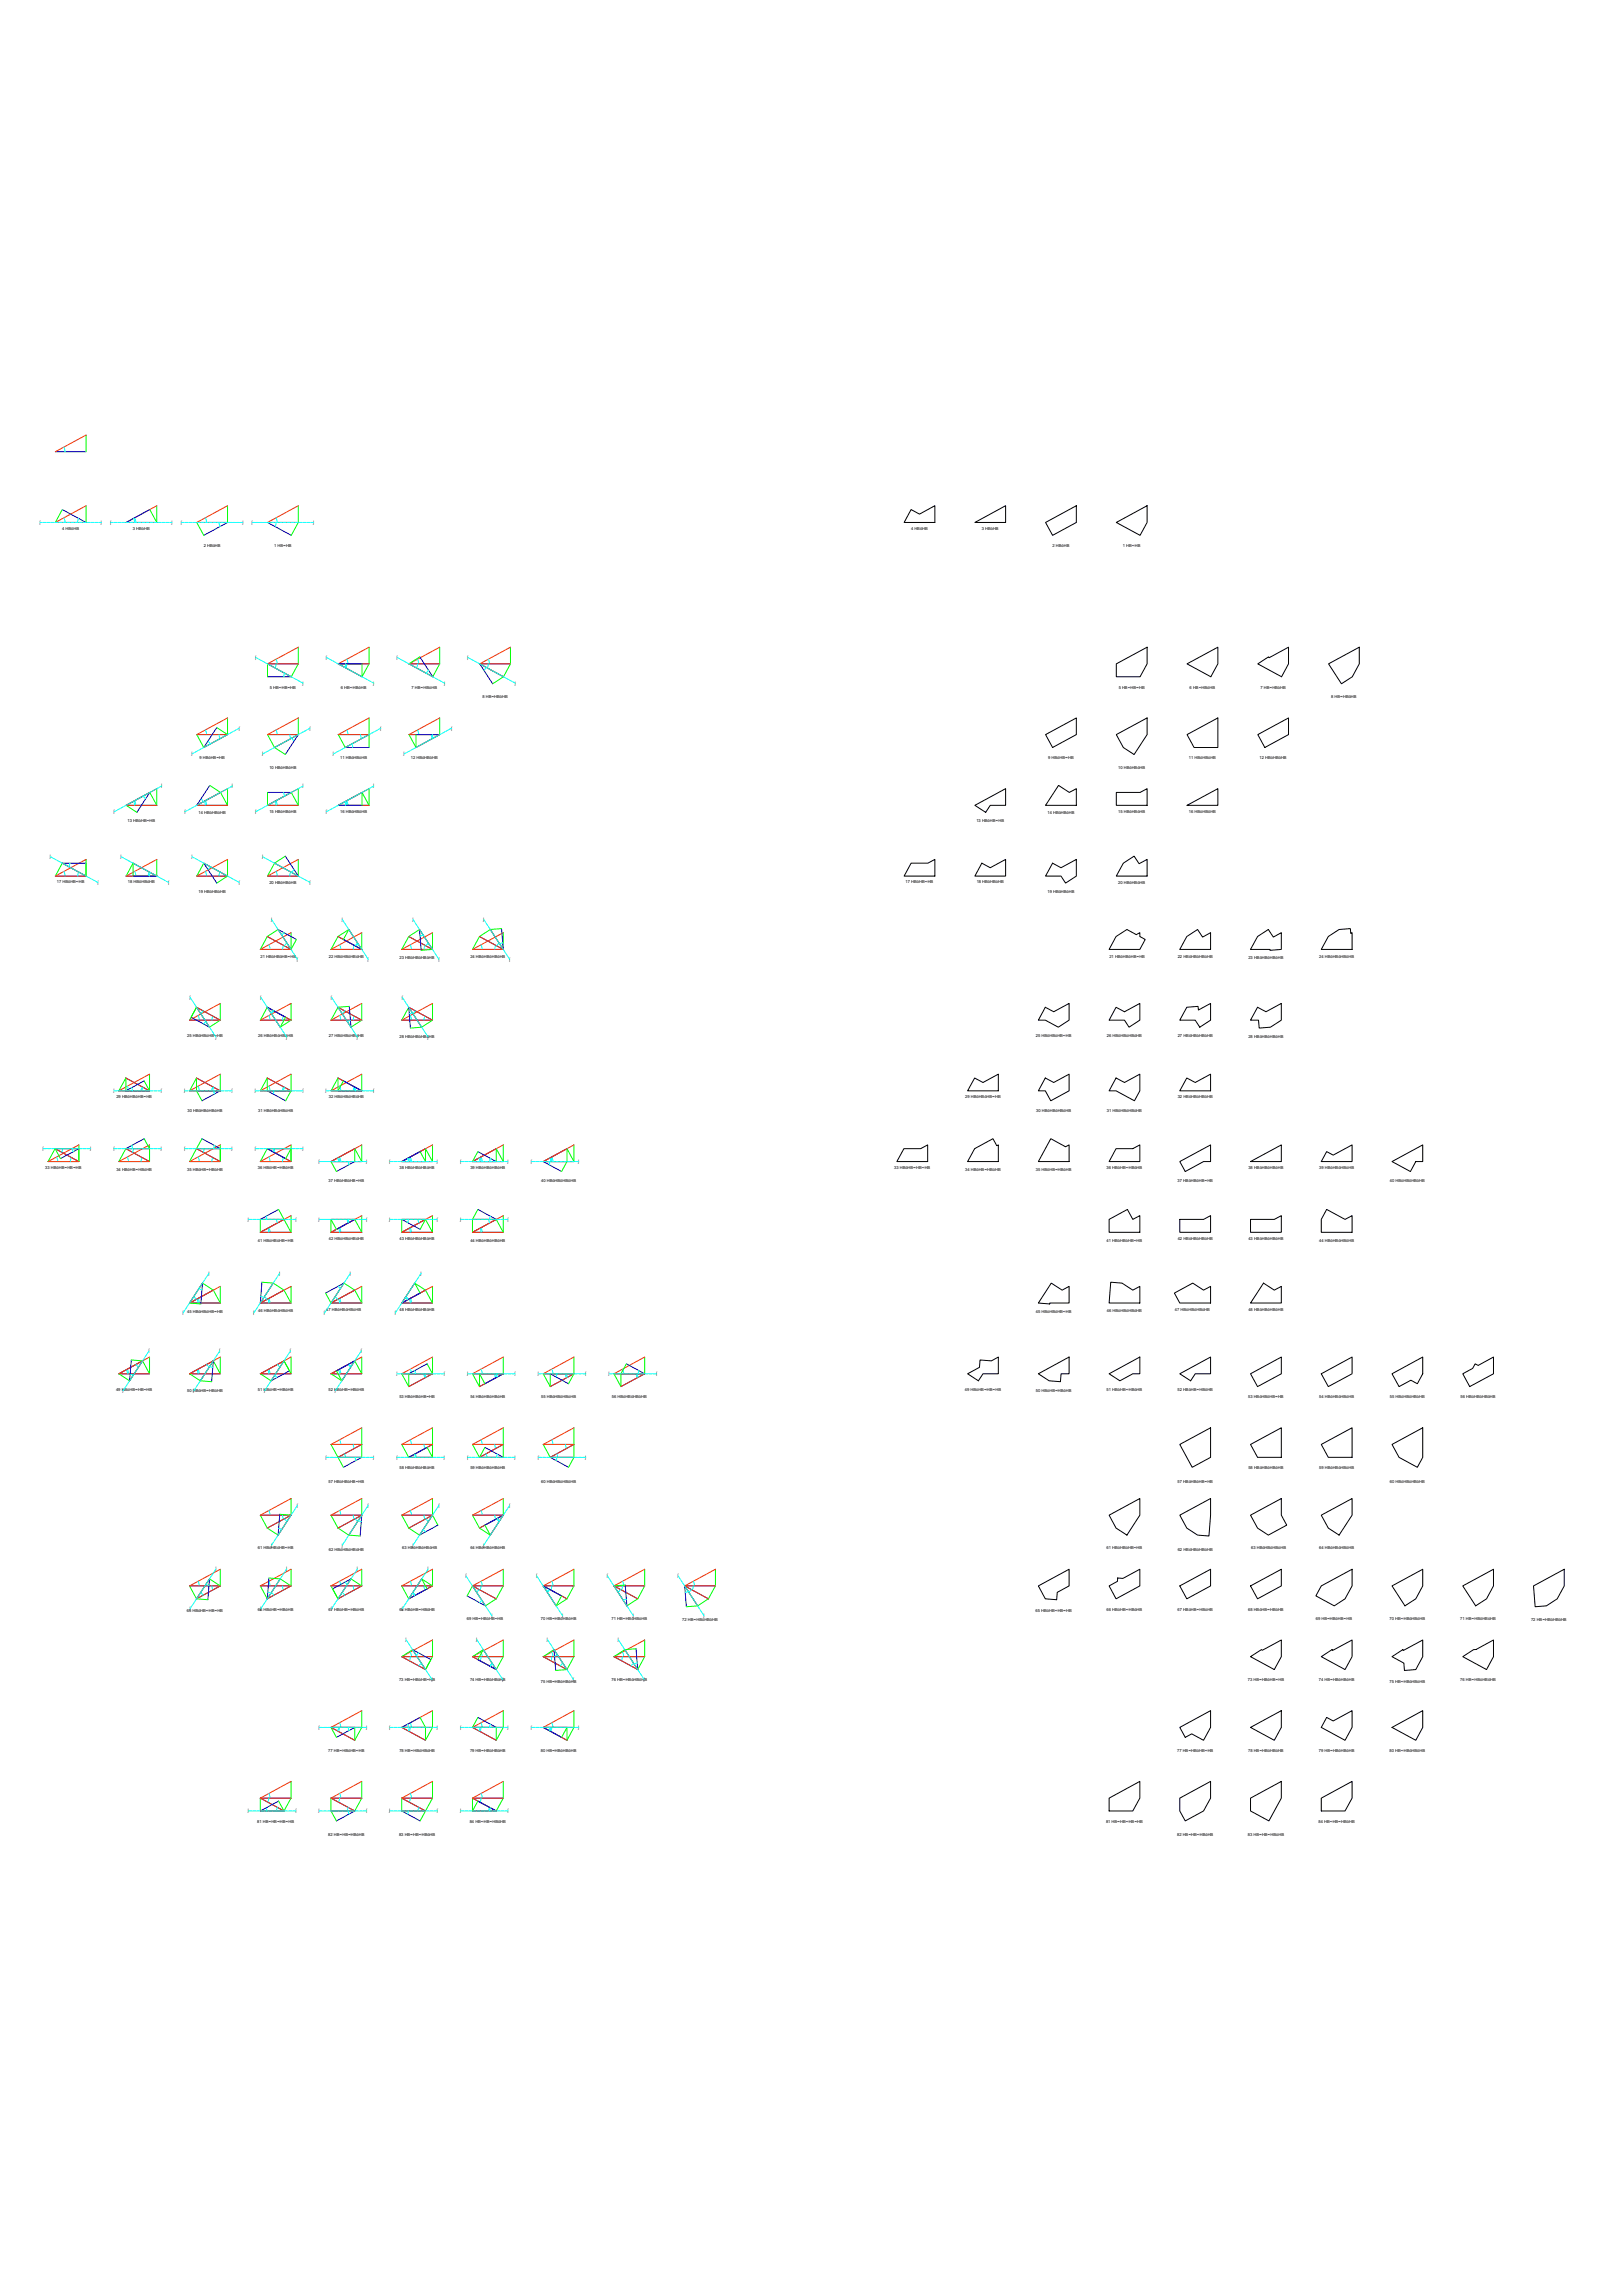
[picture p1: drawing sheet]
<svg xmlns="http://www.w3.org/2000/svg" width="841mm" height="1189mm" viewBox="0 0 841 1189" stroke-linecap="round" stroke-linejoin="round" font-family="sans-serif">
<defs><g id="words">
<g font-size="2.1">
<text x="20" y="271">⌠</text>
<text x="32" y="275">4 HBöHB</text>
<text x="52" y="271">⌡</text>
<text x="57" y="271">⌠</text>
<text x="69" y="275">3 HBòHB</text>
<text x="89" y="271">⌡</text>
<text x="93" y="271">⌠</text>
<text x="125" y="271">⌡</text>
<text x="130" y="271">⌠</text>
<text x="162" y="271">⌡</text>
<text x="472" y="275">4 HBöHB</text>
<text x="509" y="275">3 HBòHB</text>
<text x="106" y="284">2 HBóHB</text>
<text x="142" y="284">1 HB∞HB</text>
<text x="545" y="284">2 HBóHB</text>
<text x="582" y="284">1 HB∞HB</text>
<text x="132" y="341">⌠</text>
<text x="169" y="341">⌠</text>
<text x="205" y="341">⌠</text>
<text x="242" y="341">⌠</text>
<text x="140" y="357">5 HB∞HB∞HB</text>
<text x="156" y="355">⌡</text>
<text x="177" y="357">6 HB∞HBóHB</text>
<text x="193" y="355">⌡</text>
<text x="213" y="357">7 HB∞HBòHB</text>
<text x="230" y="355">⌡</text>
<text x="266" y="355">⌡</text>
<text x="580" y="357">5 HB∞HB∞HB</text>
<text x="616" y="357">6 HB∞HBóHB</text>
<text x="653" y="357">7 HB∞HBòHB</text>
<text x="250" y="362">8 HB∞HBöHB</text>
<text x="690" y="362">8 HB∞HBöHB</text>
<text x="123" y="378">⌠</text>
<text x="160" y="378">⌠</text>
<text x="197" y="378">⌠</text>
<text x="233" y="378">⌠</text>
<text x="99" y="391">⌡</text>
<text x="103" y="394">9 HBóHB∞HB</text>
<text x="135" y="391">⌡</text>
<text x="172" y="391">⌡</text>
<text x="176" y="394">11 HBóHBòHB</text>
<text x="209" y="391">⌡</text>
<text x="213" y="394">12 HBóHBöHB</text>
<text x="543" y="394">9 HBóHB∞HB</text>
<text x="616" y="394">11 HBóHBòHB</text>
<text x="653" y="394">12 HBóHBöHB</text>
<text x="140" y="398">10 HBóHBóHB</text>
<text x="579" y="398">10 HBóHBóHB</text>
<text x="83" y="408">⌡</text>
<text x="120" y="408">⌡</text>
<text x="156" y="408">⌡</text>
<text x="193" y="408">⌡</text>
<text x="59" y="421">⌠</text>
<text x="95" y="421">⌠</text>
<text x="103" y="422">14 HBòHBóHB</text>
<text x="132" y="421">⌠</text>
<text x="140" y="421">15 HBòHBòHB</text>
<text x="169" y="421">⌠</text>
<text x="176" y="421">16 HBòHBöHB</text>
<text x="543" y="422">14 HBòHBóHB</text>
<text x="579" y="421">15 HBòHBòHB</text>
<text x="616" y="421">16 HBòHBöHB</text>
<text x="66" y="426">13 HBòHB∞HB</text>
<text x="506" y="426">13 HBòHB∞HB</text>
<text x="25" y="445">⌡</text>
<text x="62" y="445">⌡</text>
<text x="99" y="445">⌡</text>
<text x="135" y="445">⌡</text>
<text x="29" y="458">17 HBöHB∞HB</text>
<text x="50" y="458">⌠</text>
<text x="66" y="458">18 HBöHBóHB</text>
<text x="87" y="458">⌠</text>
<text x="123" y="458">⌠</text>
<text x="140" y="458">20 HBöHBöHB</text>
<text x="160" y="458">⌠</text>
<text x="469" y="458">17 HBöHB∞HB</text>
<text x="506" y="458">18 HBöHBóHB</text>
<text x="579" y="458">20 HBöHBöHB</text>
<text x="103" y="463">19 HBöHBòHB</text>
<text x="543" y="463">19 HBöHBòHB</text>
<text x="140" y="477">⌡</text>
<text x="177" y="477">⌡</text>
<text x="213" y="477">⌡</text>
<text x="250" y="477">⌡</text>
<text x="135" y="496">21 HBöHBöHB∞HB</text>
<text x="154" y="498">⌠</text>
<text x="170" y="496">22 HBöHBöHBóHB</text>
<text x="190" y="498">⌠</text>
<text x="207" y="497">23 HBöHBöHBòHB</text>
<text x="227" y="498">⌠</text>
<text x="244" y="497">24 HBöHBöHBöHB</text>
<text x="263" y="498">⌠</text>
<text x="575" y="496">21 HBöHBöHB∞HB</text>
<text x="610" y="496">22 HBöHBöHBóHB</text>
<text x="647" y="497">23 HBöHBöHBòHB</text>
<text x="684" y="497">24 HBöHBöHBöHB</text>
<text x="98" y="518">⌠</text>
<text x="135" y="518">⌠</text>
<text x="171" y="518">⌠</text>
<text x="208" y="518">⌠</text>
<text x="97" y="537">25 HBöHBòHB∞HB</text>
<text x="111" y="538">⌡</text>
<text x="134" y="537">26 HBöHBòHBóHB</text>
<text x="148" y="538">⌡</text>
<text x="170" y="537">27 HBöHBòHBòHB</text>
<text x="185" y="538">⌡</text>
<text x="207" y="538">28 HBöHBòHBöHB</text>
<text x="221" y="538">⌡</text>
<text x="537" y="537">25 HBöHBòHB∞HB</text>
<text x="574" y="537">26 HBöHBòHBóHB</text>
<text x="610" y="537">27 HBöHBòHBòHB</text>
<text x="647" y="538">28 HBöHBòHBöHB</text>
<text x="58" y="566">⌡</text>
<text x="60" y="569">29 HBöHBóHB∞HB</text>
<text x="83" y="566">⌠</text>
<text x="95" y="566">⌡</text>
<text x="120" y="566">⌠</text>
<text x="132" y="566">⌡</text>
<text x="156" y="566">⌠</text>
<text x="168" y="566">⌡</text>
<text x="170" y="569">32 HBöHBóHBöHB</text>
<text x="193" y="566">⌠</text>
<text x="500" y="569">29 HBöHBóHB∞HB</text>
<text x="610" y="569">32 HBöHBóHBöHB</text>
<text x="97" y="576">30 HBöHBóHBóHB</text>
<text x="134" y="576">31 HBöHBóHBòHB</text>
<text x="537" y="576">30 HBöHBóHBóHB</text>
<text x="574" y="576">31 HBöHBóHBòHB</text>
<text x="22" y="596">⌠</text>
<text x="46" y="596">⌡</text>
<text x="58" y="596">⌠</text>
<text x="83" y="596">⌡</text>
<text x="95" y="596">⌠</text>
<text x="120" y="596">⌡</text>
<text x="132" y="596">⌠</text>
<text x="156" y="596">⌡</text>
<text x="23" y="606">33 HBöHB∞HB∞HB</text>
<text x="134" y="606">36 HBöHB∞HBöHB</text>
<text x="165" y="603">⌠</text>
<text x="189" y="603">⌡</text>
<text x="201" y="603">⌠</text>
<text x="207" y="606">38 HBòHBöHBóHB</text>
<text x="226" y="603">⌡</text>
<text x="238" y="603">⌠</text>
<text x="244" y="606">39 HBòHBöHBòHB</text>
<text x="263" y="603">⌡</text>
<text x="275" y="603">⌠</text>
<text x="299" y="603">⌡</text>
<text x="463" y="606">33 HBöHB∞HB∞HB</text>
<text x="573" y="606">36 HBöHB∞HBöHB</text>
<text x="647" y="606">38 HBòHBöHBóHB</text>
<text x="684" y="606">39 HBòHBöHBòHB</text>
<text x="60" y="607">34 HBöHB∞HBóHB</text>
<text x="97" y="607">35 HBöHB∞HBòHB</text>
<text x="500" y="607">34 HBöHB∞HBóHB</text>
<text x="537" y="607">35 HBöHB∞HBòHB</text>
<text x="170" y="613">37 HBòHBöHB∞HB</text>
<text x="280" y="613">40 HBòHBöHBöHB</text>
<text x="610" y="613">37 HBòHBöHB∞HB</text>
<text x="720" y="613">40 HBòHBöHBöHB</text>
<text x="128" y="633">⌡</text>
<text x="153" y="633">⌠</text>
<text x="165" y="633">⌡</text>
<text x="189" y="633">⌠</text>
<text x="201" y="633">⌡</text>
<text x="226" y="633">⌠</text>
<text x="238" y="633">⌡</text>
<text x="263" y="633">⌠</text>
<text x="134" y="644">41 HBòHBòHB∞HB</text>
<text x="170" y="642">42 HBòHBòHBóHB</text>
<text x="207" y="642">43 HBòHBòHBòHB</text>
<text x="244" y="644">44 HBòHBòHBöHB</text>
<text x="573" y="644">41 HBòHBòHB∞HB</text>
<text x="610" y="642">42 HBòHBòHBóHB</text>
<text x="647" y="642">43 HBòHBòHBòHB</text>
<text x="684" y="644">44 HBòHBòHBöHB</text>
<text x="108" y="661">⌡</text>
<text x="144" y="661">⌡</text>
<text x="181" y="661">⌡</text>
<text x="218" y="661">⌡</text>
<text x="94" y="681">⌠</text>
<text x="97" y="680">45 HBòHBóHB∞HB</text>
<text x="131" y="681">⌠</text>
<text x="134" y="680">46 HBòHBóHBóHB</text>
<text x="168" y="681">⌠</text>
<text x="169" y="680">47 HBòHBóHBòHB</text>
<text x="204" y="681">⌠</text>
<text x="207" y="680">48 HBòHBóHBöHB</text>
<text x="537" y="680">45 HBòHBóHB∞HB</text>
<text x="574" y="680">46 HBòHBóHBóHB</text>
<text x="609" y="680">47 HBòHBóHBòHB</text>
<text x="647" y="680">48 HBòHBóHBöHB</text>
<text x="77" y="701">⌠</text>
<text x="113" y="701">⌠</text>
<text x="150" y="701">⌠</text>
<text x="187" y="701">⌠</text>
<text x="205" y="713">⌡</text>
<text x="230" y="713">⌠</text>
<text x="242" y="713">⌡</text>
<text x="266" y="713">⌠</text>
<text x="278" y="713">⌡</text>
<text x="303" y="713">⌠</text>
<text x="315" y="713">⌡</text>
<text x="340" y="713">⌠</text>
<text x="60" y="721">49 HBòHB∞HB∞HB</text>
<text x="63" y="721">⌡</text>
<text x="97" y="721">50 HBòHB∞HBóHB</text>
<text x="100" y="721">⌡</text>
<text x="134" y="721">51 HBòHB∞HBòHB</text>
<text x="136" y="721">⌡</text>
<text x="170" y="721">52 HBòHB∞HBöHB</text>
<text x="173" y="721">⌡</text>
<text x="207" y="725">53 HBóHBöHB∞HB</text>
<text x="244" y="725">54 HBóHBöHBóHB</text>
<text x="280" y="725">55 HBóHBöHBòHB</text>
<text x="317" y="725">56 HBóHBöHBöHB</text>
<text x="500" y="721">49 HBòHB∞HB∞HB</text>
<text x="537" y="721">50 HBòHB∞HBóHB</text>
<text x="573" y="721">51 HBòHB∞HBòHB</text>
<text x="610" y="721">52 HBòHB∞HBöHB</text>
<text x="647" y="725">53 HBóHBöHB∞HB</text>
<text x="684" y="725">54 HBóHBöHBóHB</text>
<text x="720" y="725">55 HBóHBöHBòHB</text>
<text x="757" y="725">56 HBóHBöHBöHB</text>
<text x="168" y="756">⌠</text>
<text x="193" y="756">⌡</text>
<text x="205" y="756">⌠</text>
<text x="207" y="761">58 HBóHBòHBóHB</text>
<text x="230" y="756">⌡</text>
<text x="242" y="756">⌠</text>
<text x="244" y="761">59 HBóHBòHBòHB</text>
<text x="266" y="756">⌡</text>
<text x="278" y="756">⌠</text>
<text x="303" y="756">⌡</text>
<text x="647" y="761">58 HBóHBòHBóHB</text>
<text x="684" y="761">59 HBóHBòHBòHB</text>
<text x="170" y="768">57 HBóHBòHB∞HB</text>
<text x="280" y="768">60 HBóHBòHBöHB</text>
<text x="610" y="768">57 HBóHBòHB∞HB</text>
<text x="720" y="768">60 HBóHBòHBöHB</text>
<text x="154" y="781">⌠</text>
<text x="190" y="781">⌠</text>
<text x="227" y="781">⌠</text>
<text x="263" y="781">⌠</text>
<text x="134" y="803">61 HBóHBóHB∞HB</text>
<text x="140" y="801">⌡</text>
<text x="170" y="804">62 HBóHBóHBóHB</text>
<text x="177" y="801">⌡</text>
<text x="208" y="803">63 HBóHBóHBòHB</text>
<text x="213" y="801">⌡</text>
<text x="244" y="803">64 HBóHBóHBöHB</text>
<text x="250" y="801">⌡</text>
<text x="573" y="803">61 HBóHBóHB∞HB</text>
<text x="610" y="804">62 HBóHBóHBóHB</text>
<text x="648" y="803">63 HBóHBóHBòHB</text>
<text x="684" y="803">64 HBóHBóHBöHB</text>
<text x="111" y="814">⌡</text>
<text x="148" y="814">⌡</text>
<text x="185" y="814">⌡</text>
<text x="221" y="814">⌡</text>
<text x="241" y="817">⌠</text>
<text x="278" y="817">⌠</text>
<text x="314" y="817">⌠</text>
<text x="351" y="817">⌠</text>
<text x="97" y="835">65 HBóHB∞HB∞HB</text>
<text x="98" y="835">⌠</text>
<text x="134" y="835">66 HBóHB∞HBóHB</text>
<text x="135" y="835">⌠</text>
<text x="170" y="835">67 HBóHB∞HBòHB</text>
<text x="171" y="835">⌠</text>
<text x="207" y="835">68 HBóHB∞HBöHB</text>
<text x="208" y="835">⌠</text>
<text x="242" y="840">69 HB∞HBöHB∞HB</text>
<text x="254" y="838">⌡</text>
<text x="280" y="840">70 HB∞HBöHBóHB</text>
<text x="291" y="838">⌡</text>
<text x="317" y="840">71 HB∞HBöHBòHB</text>
<text x="328" y="838">⌡</text>
<text x="364" y="838">⌡</text>
<text x="537" y="835">65 HBóHB∞HB∞HB</text>
<text x="573" y="835">66 HBóHB∞HBóHB</text>
<text x="610" y="835">67 HBóHB∞HBòHB</text>
<text x="647" y="835">68 HBóHB∞HBöHB</text>
<text x="682" y="840">69 HB∞HBöHB∞HB</text>
<text x="720" y="840">70 HB∞HBöHBóHB</text>
<text x="757" y="840">71 HB∞HBöHBòHB</text>
<text x="354" y="840">72 HB∞HBöHBöHB</text>
<text x="793" y="840">72 HB∞HBöHBöHB</text>
<text x="210" y="851">⌡</text>
<text x="246" y="851">⌡</text>
<text x="283" y="851">⌡</text>
<text x="320" y="851">⌡</text>
<text x="207" y="871">73 HB∞HBòHB∞HB</text>
<text x="223" y="871">⌠</text>
<text x="244" y="871">74 HB∞HBòHBóHB</text>
<text x="260" y="871">⌠</text>
<text x="280" y="872">75 HB∞HBòHBòHB</text>
<text x="297" y="871">⌠</text>
<text x="317" y="871">76 HB∞HBòHBöHB</text>
<text x="333" y="871">⌠</text>
<text x="647" y="871">73 HB∞HBòHB∞HB</text>
<text x="683" y="871">74 HB∞HBòHBóHB</text>
<text x="720" y="872">75 HB∞HBòHBòHB</text>
<text x="757" y="871">76 HB∞HBòHBöHB</text>
<text x="165" y="896">⌠</text>
<text x="189" y="896">⌡</text>
<text x="201" y="896">⌠</text>
<text x="226" y="896">⌡</text>
<text x="238" y="896">⌠</text>
<text x="263" y="896">⌡</text>
<text x="275" y="896">⌠</text>
<text x="299" y="896">⌡</text>
<text x="170" y="908">77 HB∞HBóHB∞HB</text>
<text x="207" y="908">78 HB∞HBóHBóHB</text>
<text x="244" y="908">79 HB∞HBóHBòHB</text>
<text x="280" y="908">80 HB∞HBóHBöHB</text>
<text x="610" y="908">77 HB∞HBóHB∞HB</text>
<text x="647" y="908">78 HB∞HBóHBóHB</text>
<text x="683" y="908">79 HB∞HBóHBòHB</text>
<text x="720" y="908">80 HB∞HBóHBöHB</text>
<text x="128" y="939">⌡</text>
<text x="153" y="939">⌠</text>
<text x="165" y="939">⌡</text>
<text x="189" y="939">⌠</text>
<text x="201" y="939">⌡</text>
<text x="226" y="939">⌠</text>
<text x="238" y="939">⌡</text>
<text x="263" y="939">⌠</text>
<text x="133" y="945">81 HB∞HB∞HB∞HB</text>
<text x="243" y="945">84 HB∞HB∞HBöHB</text>
<text x="573" y="945">81 HB∞HB∞HB∞HB</text>
<text x="683" y="945">84 HB∞HB∞HBöHB</text>
<text x="170" y="952">82 HB∞HB∞HBóHB</text>
<text x="207" y="952">83 HB∞HB∞HBòHB</text>
<text x="610" y="952">82 HB∞HB∞HBóHB</text>
<text x="647" y="952">83 HB∞HB∞HBòHB</text>
</g>
</g></defs>
<!-- layer: BASE -->
<g fill="none" stroke="#00f" stroke-width=".52">
<path d="M29 234h16M32 264l13 7h-16M78 264l-13 7h16M102 271h16l-12 6M155 271h-16l12 6M155 344h-16l12 7h-12M191 344h-16l13 7M218 340l6 11-12-7h16M249 344h16M249 344l12 7M249 344l6 10M112 377l-6 10 12-6h-16"/>
<path d="M139 381h16M155 381l-13 6M155 381l-7 10M175 381h16l-12 6h12M212 381h16l-12 6M81 417h-16l13-6-7 10M102 417h16M109 407l-7 10M114 411l-12 6M139 411h12l-12 6h16M188 411l-13 6h16M45 447h-13l13 7h-16"/>
<path d="M69 447l12 7h-16M102 454h16l-12-7 6 11M139 454h16M142 447l13 7M148 444l7 10M135 492h16M138 485l13 7M154 487l-10-5 7 10M172 492h15M175 485l12 7M181 482l6 10M208 492h16"/>
<path d="M212 485l12 7M224 492l-7-10 1 11M245 492h16M248 485l13 7M254 482l7 10M260 481l1 11M99 527l10 5-7-10 12 7h-16M135 529h16l-13-7 7 10M181 522l1 10-7-10 12 7h-15M212 522l12 7h-16M212 522l6 10M212 522l1 11"/>
<path d="M65 559l12 6h-15M102 559l12 6M138 559l13 6h-16M175 559l12 6h-15M75 560l-10 5M98 565h16M114 565l-9 5M138 565l10 5M65 595l12 7h-15M65 595h12M75 590l-10 5M105 590l9 5h-12l12 7h-16"/>
<path d="M151 595h-13l13 7h-16M184 595l-12 7h15M220 595l-12 7h16M248 597l9 5M257 595l-12 7h16M294 595l-13 7M31 600l10-5h-12l12 7h-16M184 602l-10 5M281 602h16M281 602l10 5M144 627l-9 5h12l-12 7h16M172 632h12l-12 7h15"/>
<path d="M218 637l-10-5h12l-12 7h16M245 632h12M248 627l9 5M257 632l-12 7h16M98 675h16M98 675l7-10-1 11M111 669l-13 6M135 675h16M136 665l-1 10M142 665l-7 10M147 669l-12 6M169 670l9-5-6 10"/>
<path d="M172 675h15M184 669l-12 6M208 675h16M215 665l-7 10M220 669l-12 6M68 705l-1 11 7-11-12 7h15M111 705l-13 7h16M111 705l-7 11M111 705l-1 11M150 710l-10 6 7-11-12 7h16M187 712h-15l12-7-7 11M208 712h16l-12 7"/>
<path d="M221 707l-9 5M245 712h16M261 712l-13 7M261 712l-10 5M281 712h16l-12 7M285 712l10 5M318 712h16M325 707l9 5M334 712l-12 7M172 749h15l-12 6h12l-9 5M208 749h16l-12 6h12M245 749h16l-13 6h13l-10-5"/>
<path d="M281 749h16l-12 6M285 755h12M285 755l10 5M135 785h16M145 785l-1 11 7-11M151 785l-13 7M172 785h15M187 785l-12 7M187 785l-6 11M187 785v11M208 785h16M224 785l-12 7"/>
<path d="M224 785l-7 11 10-6M245 785h16M261 785l-13 7M261 785l-7 11M139 818l-1 11M145 818l-7 11M218 818l-6 11 12-7h-16M98 822h16l-12 7 7-11-1 11M135 822h16l-13 7M172 822h15l-12 7 7-11-10 5M245 822h16M245 822l12 7"/>
<path d="M245 822l7 10-10-5M281 822h16M281 822l13 7M281 822l7 10M281 822l10 5M318 822h16M318 822l12 7M324 821l1 11-7-10M355 822h16M355 822l12 7M355 822l6 10M355 822l1 11"/>
<path d="M224 859h-16l12 6-6-10 9 5M250 855l7 10-12-6h16M297 859h-16l13 6-7-10 1 11M324 855l6 10M330 854v11M334 859h-16l12 6M184 895l-10 5M187 895h-15l12 7M208 895h16M208 895l12 7M218 890l-10 5M248 890l9 5"/>
<path d="M261 895h-16l12 7M297 895h-16l13 7M151 932h-16l12 7h-12l9-6M172 939h12M184 939l-10 5M187 932h-15l12 7M224 932h-16l12 7h-12l10 5M245 939h12M248 933l9 6M261 932h-16l12 7"/>
</g>
<!-- layer: PERPENDICULAR -->
<g fill="none" stroke="#0f0" stroke-width=".52">
<path d="M45 225v9M32 264l-3 7M45 262v9M81 262v9l-3-7M102 271l4 6M118 262v9M155 262v9l-4 6M155 335v9l-4 7M191 335v9l-3 7v-7M228 335v9l-4 7M265 335v9l-4 7-6 3M139 344v7"/>
<path d="M218 340l-6 4M118 372v9l-6-4M155 372v9M191 372v15M228 372v9M102 381l4 6M139 381l3 6 6 4M175 381l4 6M212 381l4 6v-6M65 417l6 4M81 409v8l-3-6M109 407l5 4 4 6v-8"/>
<path d="M139 411v6M155 409v8l-4-6M191 409v8l-3-6v6M32 447l-3 7M45 445v9M65 454l4-7v7M81 445v9M106 447l-4 7M118 445v9l-6 4M148 444l-6 3-3 7M155 445v9M144 482l-6 3-3 7"/>
<path d="M151 483v9l3-5M178 487l3-5-6 3-3 7M187 483v9M217 482l-5 3-4 7M224 483v9l-6 1M260 481l-6 1-6 3-3 7M261 483v9M99 527l3-5-4 7M114 520v9l-5 3M138 522l-3 7M151 520v9l-6 3 3-5M181 522h-6l-3 7"/>
<path d="M187 520v9l-5 3M212 522l-4 7M224 520v9l-6 3-5 1M77 557v8l-2-5M114 557v8M151 557v8l-3 5M187 557v8M62 565l3-6v6M98 565l4-6v6l3 5M135 565l3-6v6M178 560l-3 5v-6l-3 6M41 593v9"/>
<path d="M65 595l-3 7M75 590l2 5M77 593v9M105 590l-7 12M114 593v9M138 595l-3 7M151 593v9M151 595l-3 5M187 593v9l-3-7v7M224 593v9l-4-7v7l-2-5M248 597l-3 5M261 593v9l-4-7v7"/>
<path d="M297 593v9l-3-7v7l-3 5M31 600l-2-5-4 7M172 602l2 5M135 632v7M144 627l7 12v-9M174 637l-2-5v7M187 630v9l-3-7M208 632v7M224 630v9l-4-7-2 5M248 627l-3 5v7M261 630v9l-4-7M98 675l6 1"/>
<path d="M105 665l6 4 3 6v-8M136 665h6l5 4 4 6v-8M169 670l3 5M178 665l6 4 3 6v-8M224 667v8l-4-6-5-4 3 5M62 712l5 4M77 703v9l-3-7h-6M98 712l6 4h6M114 703v9l-3-7M135 712l5 4M151 703v9l-4-7 3 5M174 710l3 6-5-4"/>
<path d="M187 703v9l-3-7M208 712l4 7v-7M224 703v9l-3-5M245 712l3 7v-7l3 5M261 703v9M281 712l4 7v-7M297 703v9l-2 5M325 707l-3 5v7l-4-7M334 703v9M187 740v15M224 740v15l-3-5M261 740v15"/>
<path d="M297 740v15l-2 5M172 749l6 11M208 749l4 6M245 749l3 6 3-5M281 749l4 6M151 777v8h-6M187 777v8M224 777v8l3 5M261 777v8M135 785l3 7 6 4M172 785l3 7 6 4h6M208 785l4 7 5 4"/>
<path d="M245 785l3 7 6 4-3-6M114 813v9l-5-4M151 813v9l-6-4h-6M187 813v9l-5-4M224 813v9l-6-4 3 5M261 813v9l-4 7-5 3M297 813v9l-3 7-6 3 3-5M334 813v9l-4 7-5 3M371 813v9l-4 7-6 3-5 1M98 822l4 7h6M135 822l3 7M172 822l3 7-3-6"/>
<path d="M208 822l4 7M245 822l-3 5M324 821l-6 1M214 855l-6 4M224 850v9l-4 6M245 859l5-4-2 5M261 850v9l-4 6M287 855l-6 4M297 850v9l-3 6-6 1M330 854l-6 1-6 4M334 850v9l-4 6M172 895l2 5"/>
<path d="M187 887v8l-3 7v-7M224 887v8l-4 7v-7l-2-5M248 890l-3 5M261 887v8l-4 7v-7M297 887v8l-3 7v-7l-3 5M135 932v7M151 923v9l-4 7-3-6M172 932v7l2 5M187 923v9l-3 7M208 932v7M224 923v9l-6 12M245 932v7l3-6"/>
<path d="M261 923v9l-4 7"/>
</g>
<!-- layer: HYPOTENUSE -->
<g fill="none" stroke="#ff3f00" stroke-width=".52">
<path d="M45 225l-16 9M45 262l-16 9h16M81 262l-16 9h16M118 262l-16 9h16M155 262l-16 9h16M155 335l-16 9M191 335l-16 9M228 335l-16 9M265 335l-16 9M139 344h16M139 344l12 7M175 344h16"/>
<path d="M175 344l13 7M212 344h16M212 344l12 7M249 344h16M249 344l12 7M118 372l-16 9h16l-12 6M155 372l-16 9h16l-13 6M191 372l-16 9h16l-12 6M228 372l-16 9h16l-12 6M81 409l-16 8h16M118 409l-16 8h16M155 409l-16 8h16"/>
<path d="M191 409l-16 8h16M45 445l-16 9h16l-13-7M81 445l-16 9h16l-12-7M118 445l-16 9h16l-12-7M155 445l-16 9h16l-13-7M138 485l13 7M144 482l7 10M151 483l-16 9h16M175 485l12 7M181 482l6 10M187 483l-15 9h15M212 485l12 7"/>
<path d="M217 482l7 10M224 483l-16 9h16M248 485l13 7M254 482l7 10M261 483l-16 9h16M114 520l-16 9h16l-12-7 7 10M151 520l-16 9h16l-13-7 7 10M187 520l-15 9h15l-12-7 7 10M224 520l-16 9h16l-12-7 6 10M77 557l-15 8h15l-12-6M114 557l-16 8h16l-12-6M151 557l-16 8h16l-13-6"/>
<path d="M187 557l-15 8h15l-12-6M41 593l-16 9h16l-12-7h12M77 593l-15 9h15l-12-7h12M114 593l-16 9h16l-12-7h12M151 593l-16 9h16l-13-7h13M187 593l-15 9h15M224 593l-16 9h16M261 593l-16 9h16M297 593l-16 9h16M135 632h12M151 630l-16 9h16M172 632h12"/>
<path d="M187 630l-15 9h15M208 632h12M224 630l-16 9h16M245 632h12M261 630l-16 9h16M98 675h16M105 665l-7 10M114 667l-16 8M135 675h16M142 665l-7 10M151 667l-16 8M172 675h15"/>
<path d="M178 665l-6 10M187 667l-15 8M208 675h16M215 665l-7 10M224 667l-16 8M74 705l-7 11M77 703l-15 9h15M98 712h16M98 712l13-7-7 11M114 703l-16 9M147 705l-7 11M151 703l-16 9h16"/>
<path d="M184 705l-7 11M187 703l-15 9h15M224 703l-16 9h16l-12 7M261 703l-16 9h16l-13 7M297 703l-16 9h16l-12 7M334 703l-16 9h16l-12 7M187 740l-15 9h15l-12 6h12M224 740l-16 9h16l-12 6h12M261 740l-16 9h16l-13 6h13M297 740l-16 9h16l-12 6h12M151 777l-16 8h16M187 777l-15 8h15"/>
<path d="M224 777l-16 8h16M261 777l-16 8h16M151 785l-13 7M151 785l-7 11M187 785l-12 7M187 785l-6 11M224 785l-12 7M224 785l-7 11M261 785l-13 7M261 785l-7 11M114 813l-16 9h16l-12 7 7-11M151 813l-16 9h16l-13 7 7-11"/>
<path d="M187 813l-15 9h15l-12 7 7-11M224 813l-16 9h16l-12 7 6-11M261 813l-16 9M297 813l-16 9M334 813l-16 9M371 813l-16 9M245 822h16M245 822l12 7M245 822l7 10M281 822h16M281 822l13 7M281 822l7 10"/>
<path d="M318 822h16M318 822l12 7M318 822l7 10M355 822h16M355 822l12 7M355 822l6 10M208 859h16M214 855l6 10-12-6M224 850l-16 9M245 859h16M250 855l7 10-12-6M261 850l-16 9"/>
<path d="M281 859h16M287 855l7 10-13-6M297 850l-16 9M318 859h16M324 855l6 10-12-6M334 850l-16 9M172 895h15M172 895l12 7M187 887l-15 8M208 895h16M208 895l12 7M224 887l-16 8"/>
<path d="M245 895h16M245 895l12 7M261 887l-16 8M281 895h16M281 895l13 7M297 887l-16 8M135 932h16M135 932l12 7h-12M151 923l-16 9M172 932h15M172 932l12 7h-12M187 923l-15 9"/>
<path d="M208 932h16M208 932l12 7h-12M224 923l-16 9M245 932h16M245 932l12 7h-12M261 923l-16 9"/>
</g>
<!-- layer: Standard -->
<g fill="none" stroke="#0ff" stroke-width=".52">
<path d="M33 232l1 2M33 268l1 3M70 268v3M106 268l1 3M143 268l1 3M143 342l1 2M180 342v2M216 342l1 2M253 342l1 2M106 378l1 3M143 378l1 3M180 378v3"/>
<path d="M216 378l1 3M70 415v2M106 415l1 2M143 415l1 2M180 415v2M33 452l1 2M70 452v2M106 452l1 2M143 452l1 2M139 490l1 2M176 490l1 2M213 490v2"/>
<path d="M249 490l1 2M103 526v3M139 526l1 3M176 526l1 3M213 526v3M66 563l1 2M103 563v2M139 563l1 2M176 563l1 2M29 600l1 2M66 600l1 2M103 600v2"/>
<path d="M139 600l1 2M176 600l1 2M213 600v2M249 600l1 2M286 600l1 2M139 636l1 3M176 636l1 3M213 636v3M249 636l1 3M103 673v2M139 673l1 2M176 673l1 2"/>
<path d="M213 673v2M66 710l1 2M103 710v2M139 710l1 2M176 710l1 2M213 710v2M249 710l1 2M286 710l1 2M323 710v2M176 746l1 3M213 746v3M249 746l1 3"/>
<path d="M286 746l1 3M139 783l1 2M176 783l1 2M213 783v2M249 783l1 2M103 819v3M139 819l1 3M176 819l1 3M213 819v3M249 819l1 3M286 819l1 3M323 819v3"/>
<path d="M359 819l1 3M213 856v3M249 856l1 3M286 856l1 3M323 856v3M176 893l1 2M213 893v2M249 893l1 2M286 893l1 2M139 929l1 3M176 929l1 3M213 929v3"/>
<path d="M249 929l1 3"/>
</g>
<!-- layer: 0 -->
<g fill="none" stroke="#0ff" stroke-width=".52">
<path d="M21 271h1M22 271h2M24 271h2M27 271h1M29 271h1M31 271h1M33 271h1M35 271h1M37 271h1M39 271h2M41 269l-1 2M41 271h2"/>
<path d="M43 271h2M45 271h2M47 271h2M49 271h2M51 271h2M57 271h2M59 271h2M61 271h2M63 271h2M65 271h2M67 271h2M69 269l1 2"/>
<path d="M69 271h2M71 271h2M74 271h1M76 271h1M78 271h1M80 271h1M82 271h1M84 271h1M86 271h2M88 271h1M94 271h1M96 271h1"/>
<path d="M98 271h1M100 271h1M102 271h2M104 271h2M106 271h2M108 271h2M110 271h2M112 271h2M114 271v2M114 271h2M116 271h2M118 271h2"/>
<path d="M120 271h2M123 271h1M125 271h1M131 271h1M132 271h2M134 271h2M136 271h2M139 271h1M141 271h1M143 271h1M143 271v2M145 271h1"/>
<path d="M147 271h1M149 271h2M151 271h2M153 271h2M155 271h2M157 271h2M159 271h2M161 271h2M132 341h2M134 342h2M136 343h1M138 344h1"/>
<path d="M140 345h1M141 346h2M143 344v2M143 346l2 1M145 348h1M147 348l1 1M148 349l-1 2M149 349l1 1M150 350l2 1M152 351l2 1M154 352l1 1M156 353l1 1"/>
<path d="M169 341h1M171 342h1M173 343h1M174 344h2M176 345h2M178 346h1M179 344v2M180 344l-1 2M180 346l1 1M182 348h1M183 348l2 1M185 349l2 1"/>
<path d="M187 350l2 1M189 351l1 1M191 352l1 1M193 353l1 1M206 341h1M207 342h2M209 343h2M211 344h1M213 345h1M215 346h1M216 344v2M216 346l2 1"/>
<path d="M218 348h2M220 348l2 1M222 349l1 1M222 347l-1 2M224 350l1 1M226 351l1 1M227 352l2 1M229 353l1 1M242 341h2M244 342h2M246 343h1M248 344h1"/>
<path d="M249 345h2M251 346h2M252 346l-1 1M253 344l-1 2M253 346l2 1M255 348h1M257 348l1 1M259 349l1 1M260 350l2 1M262 351l2 1M264 352l1 1M266 353l1 1"/>
<path d="M121 379l-2 1M122 378l-1 1M124 377l-1 1M157 379l-1 1M159 378l-1 1M161 377l-2 1M194 379l-1 1M196 378l-2 1M197 377l-1 1M231 379l-2 1M232 378l-1 1M234 377l-1 1"/>
<path d="M101 390l-2 1M103 389l-2 1M104 388l-1 1M106 387l-1 1M108 384l1 2M108 386l-2 1M110 385l-2 1M112 384l-2 1M113 383l-1 1M114 381v2M115 382l-1 1M117 381l-1 1"/>
<path d="M119 380l-2 1M137 390l-1 1M139 389l-1 1M141 388l-1 1M143 387l-2 1M145 386l-2 1M146 385l-1 1M148 384l-1 1M150 383l-1 1M150 381l1 2M151 383l1 1M152 382l-2 1"/>
<path d="M154 381l-2 1M155 380l-1 1M174 390l-1 1M176 389l-2 1M178 388l-2 1M179 387l-1 1M181 386l-1 1M182 386l1 1M183 385l-1 1M185 384l-2 1M187 383l-2 1M187 381v2"/>
<path d="M189 382l-2 1M190 381l-1 1M192 380l-1 1M211 390l-2 1M212 389l-1 1M214 388l-1 1M216 387l-1 1M218 386l-2 1M220 385l-2 1M222 384l-2 1M223 383l-1 1M223 381l1 2"/>
<path d="M224 381v2M225 382l-1 1M227 381l-1 1M229 380l-2 1M62 419l-1 1M64 418l-1 1M66 417l-2 1M68 416l-2 1M69 415l1 2M69 415l-1 1M71 414l-1 1M73 413l-1 1"/>
<path d="M74 413l2 1M75 412l-2 1M77 411l-2 1M79 410l-2 1M80 409l-1 1M82 408l-1 1M84 407l-1 1M99 419l-2 1M101 418l-2 1M103 417l-2 1M104 414l1 2M104 416l-1 1"/>
<path d="M106 415v2M106 415l-1 1M108 414l-2 1M110 413l-2 1M112 412l-2 1M113 411l-1 1M115 410l-1 1M117 409l-1 1M119 408l-2 1M120 407l-1 1M136 419l-2 1M137 418l-1 1"/>
<path d="M139 417l-1 1M141 416l-1 1M143 415v2M143 415l-2 1M145 414l-2 1M146 413l-1 1M147 411l1 1M148 412l-1 1M150 411l-1 1M152 410l-2 1M154 409l-2 1M155 408l-1 1"/>
<path d="M157 407l-1 1M172 419l-1 1M174 418l-1 1M176 417l-2 1M178 416l-2 1M179 416v1M179 415l1 2M179 415l-1 1M181 414l-1 1M183 413l-1 1M185 412l-2 1M187 411l-2 1"/>
<path d="M189 410l-2 1M190 409l-1 1M192 408l-1 1M194 407l-1 1M60 420l-1 1M97 420l-1 1M134 420l-2 1M170 420l-1 1M26 444l1 1M28 445l1 1M30 446l1 1M31 447l2 1"/>
<path d="M33 448l2 1M35 449l1 1M36 447v2M37 450l1 1M39 451l1 1M40 452l2 1M41 452l-1 2M42 453l2 1M44 454l2 1M46 455l1 1M48 456h1M50 457h1"/>
<path d="M63 444l1 1M64 445l2 1M66 446l2 1M68 447l1 1M70 448l1 1M72 449l1 1M73 450l2 1M75 451l2 1M77 452l2 1M77 452v2M78 452l-1 2M79 453l1 1"/>
<path d="M81 454l1 1M83 455l1 1M84 456h2M86 457h1M99 444l2 1M101 445l2 1M103 446l1 1M105 447l1 1M106 448l2 1M108 449l2 1M109 449l-1 2M110 450l2 1"/>
<path d="M112 451l1 1M114 452l1 1M114 452v2M116 453l1 1M117 454l2 1M119 455l2 1M121 456h1M123 457h1M136 444l1 1M138 445l1 1M140 446l1 1M141 447l2 1"/>
<path d="M143 448l2 1M145 449l1 1M147 450l1 1M149 451l1 1M150 452l2 1M151 452l-1 2M152 453l2 1M152 451l-1 1M154 454l1 1M156 455l1 1M158 456h1M159 457h2"/>
<path d="M141 477l1 1M142 478l1 2M177 477l1 1M179 478l1 2M214 477l1 1M215 478l1 2M251 477l1 1M252 478l1 2M143 480l1 1M144 482l1 1M145 484l1 1M146 485l1 2"/>
<path d="M147 490l-1 2M147 483l-1 2M148 487v1M149 489l1 1M149 489l-2 1M150 491l1 1M151 492l1 2M152 494l1 1M153 496l1 1M180 480l1 1M181 482l1 1M182 484l1 1"/>
<path d="M183 485l1 2M184 490l-1 2M184 487l1 1M186 489l-1 1M186 490l-1-1-1 1M186 491l1 1M188 492v2M189 494l1 1M190 496l1 1M216 480l1 1M218 482v1M219 484l1 1"/>
<path d="M219 485h-1M220 485l1 2M220 490v2M221 487l1 1M223 490l-1-1-1 1M223 491l1 1M224 492l1 2M225 494l1 1M226 496l1 1M253 480l1 1M254 482l1 1M255 484l1 1"/>
<path d="M256 485l1 2M257 490l-1 2M258 487v1M260 490l-1-1-2 1M260 491l1 1M261 489h-2M261 492l1 2M262 494l1 1M263 496l1 1M98 517l1 1M100 519l1 1M135 517l1 1"/>
<path d="M136 519l1 1M172 517l1 1M173 519l1 1M208 517l1 1M210 519l1 1M101 520l1 2M102 522l1 2M104 526l1 1M105 524l-1 1-1-1M105 527l1 2M106 529l1 1M107 529l-1 2"/>
<path d="M108 531v1M109 533l1 1M110 534l1 2M110 527v2M111 536l1 1M137 520l1 2M139 522l1 2M141 526l1 1M142 524l-2 1M142 524l-1 1-1-1M142 527l1 2M143 529l1 1"/>
<path d="M144 531l1 1M145 533l1 1M146 534l1 2M147 527l-1 2M148 536l1 1M174 520l1 2M175 522l1 2M176 524l1 1M177 526l1 1M179 524l-2 1M179 527l1 2M180 529l1 1"/>
<path d="M181 531l1 1M182 529h-2M182 533l1 1M183 534l1 2M184 527l-1 2M184 536l1 1M211 520l1 2M212 522l1 2M214 525h-2M214 526l1 1M215 524l-1 1-1-1M215 527l1 2"/>
<path d="M216 529l1 1M218 531v1M219 533l1 1M220 534l1 2M220 527v2M221 536l1 1M59 565h2M61 565h2M63 565h2M65 565h2M67 565h2M68 564l1 1"/>
<path d="M69 565h2M74 563l-1 2h-1M74 563v2h1M76 565h1M78 565h1M80 565h1M82 565h2M96 565h1M98 565h2M100 565h2M102 565h2M104 565h2"/>
<path d="M106 565h2M110 563v2h-2M111 563l-1 2h2M111 565v2M112 565h2M114 565h2M116 565h2M119 565h1M132 565h2M135 565h1M137 565h1M139 565h1"/>
<path d="M141 565h1M142 565v2M143 565h1M145 565h2M147 563l-1 2M147 563v2h2M149 565h2M151 565h2M153 565h2M155 565h2M169 565h2M171 565h2"/>
<path d="M173 565h2M175 565h2M177 565h2M179 565h2M181 565h2M184 563l-1 2M184 563v2h1M184 564v1M186 565h1M188 565h1M190 565h1M192 565h2"/>
<path d="M22 595h2M25 595h1M27 595h1M29 595h1M31 595h1M32 595v2M33 595h1M35 595h2M37 595h2M37 600l-1 2M37 595l1 2M39 595h2"/>
<path d="M41 595h2M43 595h2M45 595h2M59 595h2M61 595h2M63 595h2M65 595h2M67 595h2M68 594l1 1M69 595v2M69 595h2M72 595h1"/>
<path d="M74 595h1M74 600l-1 2M76 595h1M78 595h1M80 595h1M82 595h2M96 595h1M98 595h2M100 595h2M102 595h2M104 595h2M106 595l-1 2"/>
<path d="M106 595h2M108 595h2M110 595h2M110 600v2M111 594v1M112 595h2M114 595h2M116 595h2M119 595h1M132 595h2M135 595h1M137 595h1"/>
<path d="M139 595h1M141 595h1M142 595v2M143 595h1M145 595h2M147 595h2M147 600l-1 2M149 595h2M151 595h2M153 595h2M155 595h2M175 600l1 2"/>
<path d="M212 600l1 2M249 600v2h2M285 600l1 2M165 602h2M168 602h1M170 602h1M172 602h1M175 600v2h-1M176 602h1M178 602h2M180 602h2M180 602l1 2"/>
<path d="M182 602h2M184 602h2M186 602h2M188 602h2M202 602h2M204 602h2M206 602h2M208 602h2M211 600l1 2M212 600v2h-2M212 602h2M215 602h1"/>
<path d="M217 602h1M219 602h1M221 602h1M223 602h1M225 602h2M239 602h1M241 602h2M243 602h2M245 602h2M248 600l1 2h-2M251 602h2M253 602h2"/>
<path d="M254 600v2M255 602h2M257 602h2M259 602h2M262 602h1M275 602h2M278 602h1M280 602h1M282 602h1M285 600v2h-1M285 602v2M286 602h1"/>
<path d="M288 602h1M290 602h2M292 602h2M294 602h2M296 602h2M298 602h2M129 632h1M131 632h2M133 632h2M135 632h2M137 632h2M138 630v2"/>
<path d="M139 636v3M139 632h2M141 632h2M145 632h-2l1 2M145 632h2M147 632h2M149 632h2M152 632h1M165 632h2M168 632h1M170 632h1M172 632h1"/>
<path d="M174 632h1M175 636l1 3M176 632h1M178 632h2M180 632l1 2M182 632h-2v2M182 632h2M184 632h2M186 632h2M188 632h2M202 632h2M204 632h2"/>
<path d="M206 632h2M208 632h2M210 632h2M212 632l-1 2M212 636l1 3M212 632h2M215 632h1M218 632h-1v2M219 632h1M221 632h1M223 632h1M225 632h2"/>
<path d="M239 632h1M241 632h2M243 632h2M245 632h2M247 632h2M249 636v3M249 632h2M251 632h2M254 630v2M255 632h-2l1 2M255 632h2M257 632h2"/>
<path d="M259 632h2M262 632h1M108 660l-1 1M145 660l-1 1M182 660l-1 1M218 660l-1 1M96 679l-1 1M97 677l-1 2M98 676l-1 1M99 674l-1 1M101 670v2M102 673l-2-1-1 1"/>
<path d="M102 673l1 2M103 669l-1 1M103 668h2M104 667l-1 1M105 665l-1 1M106 663l-1 2M107 662l-1 1M132 679v1M134 677l-1 2M135 676l-1 1M135 672h2M136 674l-1 1"/>
<path d="M138 670l-1 2M138 673l-1-1-1 1M139 673v2M139 669l-1 1M140 667l-1 1M141 665v1M143 663l-1 2M144 662l-1 1M169 679l-1 1M170 677l-1 2M171 676l-1 1M173 674l-1 1"/>
<path d="M175 670l-1 2M175 673l-1-1-1 1M175 667l1 1M175 673l1 2M176 669l-1 1M177 667l-1 1M178 665l-1 1M179 663l-1 2M180 662v1M206 679l-1 1M207 677l-1 2M208 676l-1 1"/>
<path d="M209 674l-1 1M210 672l1 2M210 672l-1 1M210 672l2 1M211 670v2M212 673l1 2M213 669l-1 1M214 667l-1 1M215 665l-1 1M216 663l-1 2M217 662l-1 1M65 719l-1 2"/>
<path d="M65 710l1 2M66 718l-1 1M67 716l-1 1M67 712l2 1M68 714l-1 1M69 712l-1 2M70 711v1M70 707l2 1M72 709l-1 1M73 707l-1 2M74 705l-1 2M75 704l-1 1"/>
<path d="M76 702l-1 1M77 700l-1 2M101 719l-1 2M102 710l1 2M103 718l-1 1M104 716l-1 1M105 714l-1 1M106 712l-1 2M107 711l-1 1M107 707l1 1M108 709l-1 1M109 708l1 1"/>
<path d="M109 707l-1 2M110 705v2M112 704l-1 1M113 702l-1 1M114 700l-1 2M138 719l-1 2M139 710v2M139 718l-1 1M140 716l-1 1M141 714v1M142 713l1 1M143 712l-1 2"/>
<path d="M144 711l-1 1M144 707l1 1M145 709l-1 1M146 707l-1 2M147 705l-1 2M148 704l-1 1M149 702l-1 1M151 700l-1 2M175 719l-1 2M175 710l1 2M176 718l-1 1M177 716l-1 1"/>
<path d="M178 714l-1 1M179 712l-1 2M180 711l-1 1M180 707l2 1M181 707l1 1M181 709v1M183 707l-1 2M184 705l-1 2M185 704l-1 1M186 702l-1 1M187 700l-1 2M206 712h1"/>
<path d="M208 712h2M210 712h2M212 712h2M214 712h2M215 710v2M216 712h2M218 712h2v2M222 712h-2l1 2M222 712h2M224 712h2M226 712h2M228 712h2"/>
<path d="M242 712h2M244 712h2M247 712h1M249 712h1M251 712h1M253 712h1M255 712h1l1 2M257 712h2M257 712v2M257 712l1 2M259 712h2M261 712h2"/>
<path d="M263 712h2M265 712h2M279 712h2M281 712h2M283 712h2M285 712h2M287 712h2M289 712l-1 2M289 712h2M291 712h2M293 712l1 2M295 712h-1v2"/>
<path d="M296 712h1M298 712h1M300 712h1M302 712h2M316 712h1M318 712h1M320 712h2M322 712h2M324 712h2M326 712h2M328 712h2v2M331 710v2"/>
<path d="M332 712h-2l1 2M332 712h2M334 712h2M336 712h2M338 712h2M169 755h2M171 755h2M173 755h2M175 755h2M179 753v2h-2M179 755h2M181 755h2"/>
<path d="M183 749l1 2M184 755h1M184 755v2M186 755h1M188 755h1M190 755h1M192 755h2M206 755h1M208 755h2M210 755h2M212 755h2M215 754v1"/>
<path d="M215 753l1 2h-2M216 755h2M218 755h2M220 749v2M220 755h2M222 755h2M224 755h2M226 755h2M228 755h2M242 755h2M244 755h2M247 755h1"/>
<path d="M249 755h1M252 753v2h-1M253 755h1M255 755h1M256 749l1 2M257 755h2M258 754l-1 1M259 755h2M261 755h2M263 755h2M265 755h2M279 755h2"/>
<path d="M281 755h2M283 755h2M285 755h2M289 755l-1 2M289 753v2h-2M289 755h2M291 755h2M293 749l1 2M294 755h1M296 755h1M298 755h1M300 755h1"/>
<path d="M302 755h2M142 799l-1 2M143 798l-1 1M144 796l-1 1M144 792l2 1M145 794l-1 1M146 792l-1 2M146 785l1 2M147 791l-1 1M147 787l2 1M148 789v1M150 787l-1 2"/>
<path d="M151 785l-1 2M152 784l-1 1M153 782l-1 1M154 780l-1 2M178 799l-1 2M180 798l-1 1M181 796l-1 1M182 794l-1 1M183 792l-1 2M183 785l1 2M184 791l-1 1M184 787l1 1"/>
<path d="M185 789l-1 1M186 788l1 1M186 787l-1 2M187 785l-1 2M188 784v1M190 782l-1 1M191 780l-1 2M215 799l-1 2M216 798l-1 1M217 796l-1 1M218 794v1M219 793l1 1"/>
<path d="M220 792l-1 2M220 785v2M221 791l-1 1M221 787l1 1M222 789l-1 1M223 787l-1 2M224 785l-1 2M225 784l-1 1M226 782l-1 1M227 780l-1 2M252 799l-1 2M253 798l-1 1"/>
<path d="M254 796l-1 1M255 794l-1 1M256 792l-1 2M256 785l1 2M257 791l-1 1M257 787l2 1M258 787l1 1M258 789v1M260 787l-1 2M261 785l-1 2M262 784l-1 1M263 782l-1 1"/>
<path d="M264 780l-1 2M108 818v2M110 817l-1 1M111 815l-1 1M112 813l-1 2M145 818l-1 2M146 817l-1 1M147 815l-1 1M149 813l-1 2M179 820l1 1M182 818l-1 2M183 817l-1 1"/>
<path d="M184 815l-1 1M185 813l-1 2M218 818v2M220 817l-1 1M221 815l-1 1M222 813l-1 2M241 817l1 1M243 819l1 1M278 817l1 1M279 819l1 1M315 817l1 1M316 819l1 1"/>
<path d="M351 817l1 1M353 819l1 1M99 832l-1 2M101 831l-1 1M102 829l-1 1M103 827l-1 1M103 827l1-2 1 2M105 824l-1 1M106 822l-1 1M107 821l1 1M107 820l-1 2M110 822v2"/>
<path d="M136 832l-1 2M137 831l-1 1M138 829l-1 1M139 825l1 1M140 827l-1 1M140 827l1-2 1 2M142 824l-1 1M143 822l-1 1M144 820l-1 2M146 822l1 2M173 832l-1 2M174 831l-1 1"/>
<path d="M175 829l-1 1M176 827l-1 1M177 825l-1 2M177 825l2 2M178 824l-1 1M180 822l-1 1M181 820l-1 2M183 822l1 2M209 832l-1 2M211 831l-1 1M212 829l-1 1M213 827l-1 1"/>
<path d="M213 827l1-2 1 2M214 826l1 1M215 824l-1 1M216 822l-1 1M217 820l-1 2M220 822v2M244 820l1 2M245 822l1 1M247 826l1 1M248 824l-1 1-1-1M248 827l1 2M249 822v2"/>
<path d="M249 829l1 1M250 829l-1 2M251 831v1M252 832l1 2M253 834l1 2M254 836l1 1M280 820l1 2M282 822v1M284 826l1 1M284 824l-1 1M285 824l-1 1-1-1M285 827l1 2"/>
<path d="M286 822l-1 2M286 829l1 1M287 831l1 1M288 832l1 2M289 834l1 2M291 836l1 1M317 820l1 2M318 822l1 1M320 826l1 1M322 824l-2 1-1-1M322 827l1 2M323 822l-1 2"/>
<path d="M323 829l1 1M324 831l1 1M325 829h-2M325 832l1 2M326 834l1 2M327 836l1 1M354 820l1 2M355 822l1 1M357 825h-2M357 826l1 1M358 824l-1 1-1-1M358 827l1 2"/>
<path d="M359 822v2M359 829l1 1M361 831v1M362 832l1 2M363 834l1 2M364 836l1 1M210 850l1 1M212 852l1 1M213 859l-1 2M213 853l1 2M214 855l1 1M215 857l1 1"/>
<path d="M216 859l1 1M217 857l-1 1M247 850l1 1M248 852l1 1M249 859v2M249 853l1 2M251 855v1M252 857l1 1M253 859l1 1M284 850l1 1M285 852l1 1M286 859l-1 2"/>
<path d="M286 853l1 2M287 855l1 1M288 857l1 1M289 858h-2M289 859l1 1M320 850l1 1M322 852v1M323 859l-1 2M323 853l1 2M324 855l1 1M325 857l1 1M326 859l1 1"/>
<path d="M217 863l1-1 1 1M217 860l1 2M220 864v1M221 865l1 2M222 867l1 2M223 869l1 1M254 863l1-1 1 1M254 860l1 2M255 862l-1 2M256 864l1 1M257 865l1 2M258 867l1 2"/>
<path d="M260 869v1M290 863l2-1 1 1M291 860v2M293 864l1 1M294 865l1 2M295 867l1 2M296 869l1 1M327 863l1-1 1 1M327 860l1 2M329 864l1 1M330 862h-1M331 865v2"/>
<path d="M332 867l1 2M333 869l1 1M165 895h2M168 895h1M170 895h1M172 895h1M174 895h1v2M176 895h1M176 895l-1 2M178 895h2M180 895h2M180 895l1 2"/>
<path d="M182 895h2M184 895h2M186 895h2M188 895h2M202 895h2M204 895h2M206 895h2M208 895h2M210 895h2v2M211 894l1 1M212 895h2M213 895l-1 2"/>
<path d="M215 895h1M217 895h1M219 895h1M221 895h1M223 895h1M225 895h2M239 895h1M241 895h2M243 895h2M245 895h2M247 895h2l-1 2M251 895h-2v2"/>
<path d="M251 895h2M253 895h2M254 894v1M255 895h2M257 895h2M259 895h2M262 895h1M275 895h2M278 895h1M280 895h1M282 895h1M284 895h1v2"/>
<path d="M285 895v2M286 895h1M286 895l-1 2M288 895h1M290 895h2M292 895h2M294 895h2M296 895h2M298 895h2M129 939h1M131 939h2M133 939h2"/>
<path d="M135 939h2M137 939h2M138 937v2M139 939h2M139 932v2M141 939h2M144 937l-1 2h2M145 939h2M147 939h2M149 939h2M152 939h1M165 939h2"/>
<path d="M168 939h1M170 939h1M172 939h1M174 939h1M176 939h1M176 932l-1 2M178 939h2M180 937v2h2M180 939l1 1M182 939h2M184 939h2M186 939h2"/>
<path d="M188 939h2M202 939h2M204 939h2M206 939h2M208 939h2M210 939h2M212 939l-1 1M212 939h2M213 932l-1 2M215 939h1M217 937v2h1M219 939h1"/>
<path d="M221 939h1M223 939h1M225 939h2M239 939h1M241 939h2M243 939h2M245 939h2M247 939h2M249 939h2M249 932v2M251 939h2M254 937l-1 2h2"/>
<path d="M254 937v2M255 939h2M257 939h2M259 939h2M262 939h1"/>
</g>
<g fill="none" stroke="#000" stroke-width=".52">
<path d="M472 264l4 2 8-4v9h-15zM505 271l16-9v9zM542 271l16-9v9l-13 6zM578 271l16-9v9l-3 6zM578 344l16-9v9l-3 7h-13zM615 344l16-9v9l-4 7zM652 344l5-4 1 1 10-6v9l-4 7zM688 344l16-9v9l-3 7-6 3zM542 381l16-9v9l-13 6zM578 381l16-9v9l-6 10-6-4zM615 381l16-9v15h-12zM652 381l16-9v9l-13 6z"/>
<path d="M505 417l16-8v8h-8l-2 4zM549 407l5 4 4-2v8h-16zM578 411h13l3-2v8h-16zM615 417l16-8v8zM472 447h9l3-2v9h-15zM509 447l4 3 8-5v9h-16zM545 447l5 3 8-5v9l-6 4-2-4h-8zM582 447l6-3 2 4 4-3v9h-16zM578 485l6-3 5 2 2-1v2l2 2-2 5h-16zM615 485l6-3 2 4 4-3v9h-16zM652 485l5-3 3 4 4-3v9l-6 1v-1h-10zM688 485l6-3 6-1v3l1-1v9h-16z"/>
<path d="M542 522l4 2 8-4v9l-6 3-6-3h-4zM578 522l5 2 8-4v9l-6 3-2-3h-8zM615 522h6v1l6-3v9l-5 3-3-3h-8zM652 522l4 2 8-4v9l-6 3-6 1v-4h-4zM505 559l4 2 8-4v8h-16zM542 559l4 2 8-4v8l-9 5-3-5h-4zM578 559l5 2 8-4v8l-3 5-10-5h-3zM615 559l4 2 8-4v8h-16zM468 595h9l4-2v9h-16zM505 595l10-5 2 4v-1v9h-16zM545 590l7 4 2-1v9h-16zM578 595h9l4-2v9h-16z"/>
<path d="M687 597l4 2 10-6v9h-16zM611 602l16-9v9h-3l-10 5zM648 602l16-9v9zM721 602l16-9v9h-3l-3 5zM575 632l9-5 3 5 4-2v9h-16zM611 632h13l3-2v9h-16zM648 632h12l4-2v9h-16zM687 627l10 5 4-2v9h-16v-7zM545 665l5 4 4-2v8h-10v1l-6-1zM576 665h5l6 4 4-2v8h-16zM609 670l9-5 6 4 3-2v8h-16zM655 665l5 4 4-2v8h-16z"/>
<path d="M508 705h6l3-2v9h-8l-2 4-6-4 7-3zM538 712l16-9v9h-4v4h-6zM575 712l16-9v9h-4l-7 4zM611 712l16-9v9h-8l-2 4zM648 712l16-9v9l-12 7zM685 712l16-9v9l-13 7zM721 712l16-9v9l-3 5-3-2-6 4zM758 712l5-3 1-2 2 1 8-5v9l-12 7zM611 749l16-9v15l-9 5zM648 749l16-9v15h-12zM685 749l16-9v15h-13zM721 749l16-9v15l-3 5-9-5z"/>
<path d="M575 785l16-8v8l-7 11-6-4zM611 785l16-8-1 19h-5l-6-4zM648 785l16-8v8l3 5-10 6-5-4zM685 785l16-8v8l-7 11-6-4zM538 822l16-9v9l-6 3v4h-6zM575 822l4-2v-2h3l9-5v9l-13 7zM611 822l16-9v9l-12 7zM648 822l16-9v9l-12 7zM685 822l16-9v9l-4 7-6 3-9-5zM721 822l16-9v9l-3 7-6 3zM758 822l16-9v9l-4 7-5 3zM795 822l16-9v9l-4 7-6 3-6 1z"/>
<path d="M648 859l6-4 10-5v9l-4 6zM685 859l5-4h1l10-5v9l-4 6zM721 859l6-4 10-5v9l-3 6-6 1-1-4zM758 859l6-4h1l9-5v9l-4 6zM611 895l16-8v8l-3 7-6-3-4 1zM648 895l16-8v8l-4 7zM687 890l4 2 10-5v8l-4 7-12-7zM721 895l16-8v8l-3 7zM575 932l16-9v9l-4 7h-12zM611 932l16-9v9l-3 7-10 5-3-5zM648 932l16-9v9l-6 12-10-5zM685 932l16-9v9l-4 7h-12z"/>
</g>
<use href="#words"/>
</svg>
